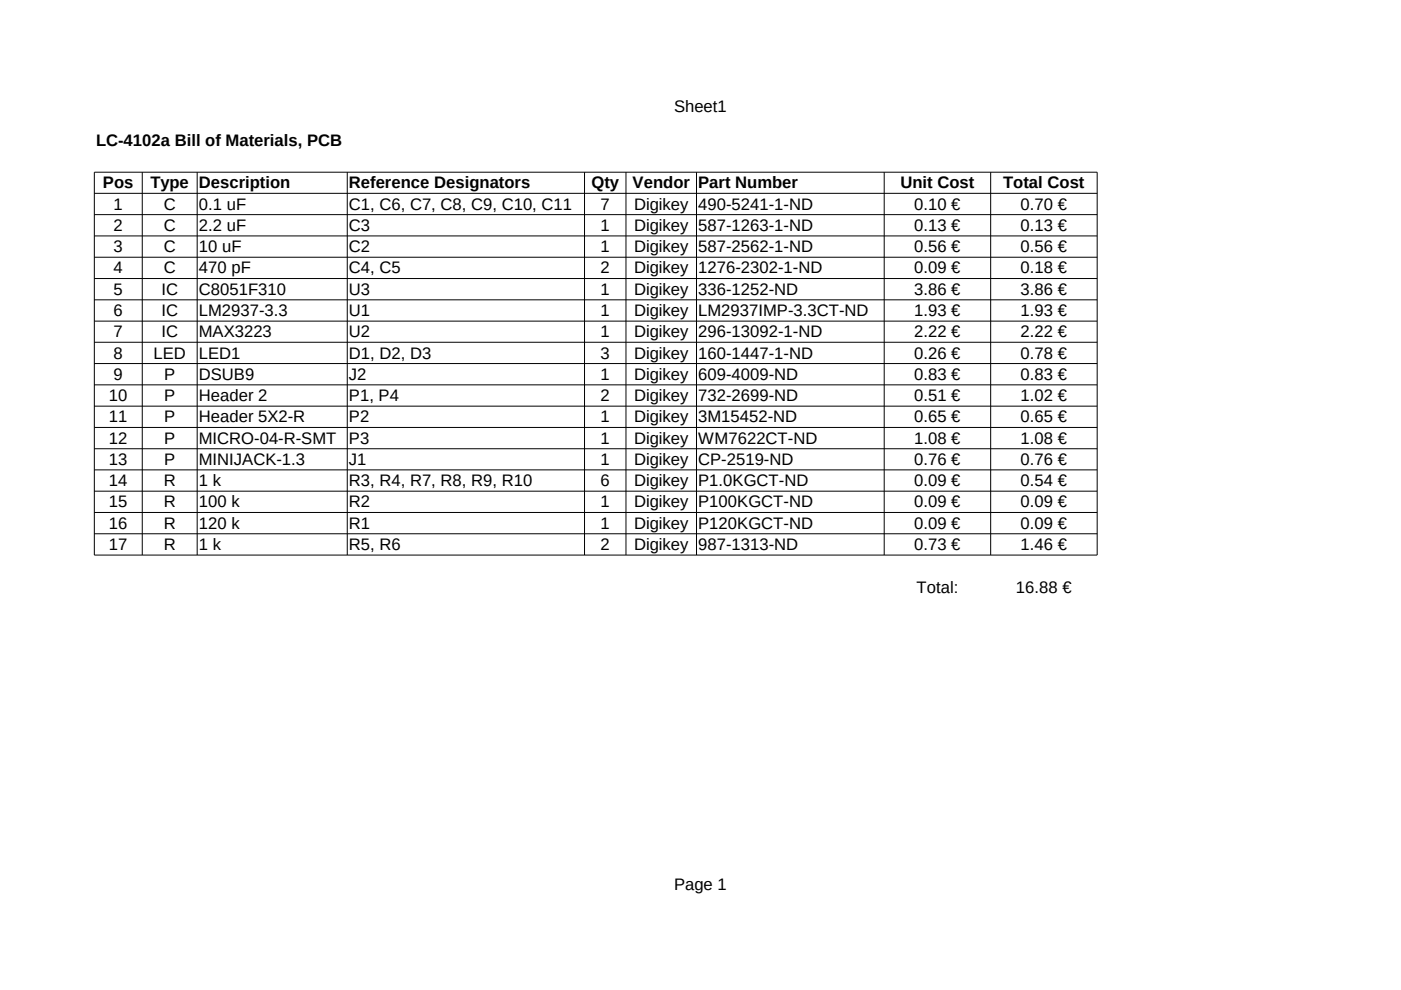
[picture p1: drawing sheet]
<svg xmlns="http://www.w3.org/2000/svg" width="297mm" height="210mm" viewBox="0 0 297 210" stroke-linecap="round" stroke-linejoin="round" font-family="sans-serif">
<defs><g id="words">
<g font-size="3.5">
<text x="142.9" y="23.7">Sheet1</text>
<text x="20.4" y="30.9">LC-4102a Bill of Materials, PCB</text>
<text x="21.8" y="39.9">Pos</text>
<text x="31.9" y="39.9">Type</text>
<text x="42.2" y="39.9">Description</text>
<text x="74" y="39.9">Reference Designators</text>
<text x="125.4" y="39.9">Qty</text>
<text x="134.1" y="39.9">Vendor</text>
<text x="148" y="39.9">Part Number</text>
<text x="190.9" y="39.9">Unit Cost</text>
<text x="212.7" y="39.9">Total Cost</text>
<text x="24.1" y="44.5">1</text>
<text x="34.7" y="44.5">C</text>
<text x="42.2" y="44.5">0.1 uF</text>
<text x="74" y="44.5">C1, C6, C7, C8, C9, C10, C11</text>
<text x="127.3" y="44.5">7</text>
<text x="134.4" y="44.5">Digikey</text>
<text x="148" y="44.5">490-5241-1-ND</text>
<text x="193.8" y="44.5">0.10 €</text>
<text x="216.4" y="44.5">0.70 €</text>
<text x="24.1" y="49">2</text>
<text x="24.1" y="53.4">3</text>
<text x="34.7" y="49">C</text>
<text x="34.7" y="53.4">C</text>
<text x="42.2" y="49">2.2 uF</text>
<text x="42.2" y="53.4">10 uF</text>
<text x="74" y="49">C3</text>
<text x="74" y="53.4">C2</text>
<text x="127.3" y="49">1</text>
<text x="127.3" y="53.4">1</text>
<text x="134.4" y="49">Digikey</text>
<text x="134.4" y="53.4">Digikey</text>
<text x="148" y="49">587-1263-1-ND</text>
<text x="148" y="53.4">587-2562-1-ND</text>
<text x="193.8" y="49">0.13 €</text>
<text x="193.8" y="53.4">0.56 €</text>
<text x="216.4" y="49">0.13 €</text>
<text x="216.4" y="53.4">0.56 €</text>
<text x="24.1" y="58">4</text>
<text x="34.7" y="58">C</text>
<text x="42.2" y="58">470 pF</text>
<text x="74" y="58">C4, C5</text>
<text x="127.3" y="58">2</text>
<text x="134.4" y="58">Digikey</text>
<text x="148" y="58">1276-2302-1-ND</text>
<text x="193.8" y="58">0.09 €</text>
<text x="216.4" y="58">0.18 €</text>
<text x="24.1" y="62.5">5</text>
<text x="34.2" y="62.5">IC</text>
<text x="42.2" y="62.5">C8051F310</text>
<text x="74" y="62.5">U3</text>
<text x="127.3" y="62.5">1</text>
<text x="134.4" y="62.5">Digikey</text>
<text x="148" y="62.5">336-1252-ND</text>
<text x="193.8" y="62.5">3.86 €</text>
<text x="216.4" y="62.5">3.86 €</text>
<text x="24.1" y="67">6</text>
<text x="24.1" y="71.5">7</text>
<text x="34.2" y="67">IC</text>
<text x="34.2" y="71.5">IC</text>
<text x="42.2" y="67">LM2937-3.3</text>
<text x="42.2" y="71.5">MAX3223</text>
<text x="74" y="67">U1</text>
<text x="74" y="71.5">U2</text>
<text x="127.3" y="67">1</text>
<text x="127.3" y="71.5">1</text>
<text x="134.4" y="67">Digikey</text>
<text x="134.4" y="71.5">Digikey</text>
<text x="148" y="67">LM2937IMP-3.3CT-ND</text>
<text x="148" y="71.5">296-13092-1-ND</text>
<text x="193.8" y="67">1.93 €</text>
<text x="193.8" y="71.5">2.22 €</text>
<text x="216.4" y="67">1.93 €</text>
<text x="216.4" y="71.5">2.22 €</text>
<text x="24.1" y="76">8</text>
<text x="32.5" y="76">LED</text>
<text x="42.2" y="76">LED1</text>
<text x="74" y="76">D1, D2, D3</text>
<text x="127.3" y="76">3</text>
<text x="134.4" y="76">Digikey</text>
<text x="148" y="76">160-1447-1-ND</text>
<text x="193.8" y="76">0.26 €</text>
<text x="216.4" y="76">0.78 €</text>
<text x="24.1" y="80.5">9</text>
<text x="34.8" y="80.5">P</text>
<text x="42.2" y="80.5">DSUB9</text>
<text x="74" y="80.5">J2</text>
<text x="127.3" y="80.5">1</text>
<text x="134.4" y="80.5">Digikey</text>
<text x="148" y="80.5">609-4009-ND</text>
<text x="193.8" y="80.5">0.83 €</text>
<text x="216.4" y="80.5">0.83 €</text>
<text x="23.1" y="85">10</text>
<text x="23.1" y="89.5">11</text>
<text x="34.8" y="85">P</text>
<text x="34.8" y="89.5">P</text>
<text x="42.2" y="85">Header 2</text>
<text x="42.2" y="89.5">Header 5X2-R</text>
<text x="74" y="85">P1, P4</text>
<text x="74" y="89.5">P2</text>
<text x="127.3" y="85">2</text>
<text x="127.3" y="89.5">1</text>
<text x="134.4" y="85">Digikey</text>
<text x="134.4" y="89.5">Digikey</text>
<text x="148" y="85">732-2699-ND</text>
<text x="148" y="89.5">3M15452-ND</text>
<text x="193.8" y="85">0.51 €</text>
<text x="193.8" y="89.5">0.65 €</text>
<text x="216.4" y="85">1.02 €</text>
<text x="216.4" y="89.5">0.65 €</text>
<text x="23.1" y="94.1">12</text>
<text x="34.8" y="94.1">P</text>
<text x="42.2" y="94.1">MICRO-04-R-SMT</text>
<text x="74" y="94.1">P3</text>
<text x="127.3" y="94.1">1</text>
<text x="134.4" y="94.1">Digikey</text>
<text x="148" y="94.1">WM7622CT-ND</text>
<text x="193.8" y="94.1">1.08 €</text>
<text x="216.4" y="94.1">1.08 €</text>
<text x="23.1" y="98.6">13</text>
<text x="34.8" y="98.6">P</text>
<text x="42.2" y="98.6">MINIJACK-1.3</text>
<text x="74" y="98.6">J1</text>
<text x="127.3" y="98.6">1</text>
<text x="134.4" y="98.6">Digikey</text>
<text x="148" y="98.6">CP-2519-ND</text>
<text x="193.8" y="98.6">0.76 €</text>
<text x="216.4" y="98.6">0.76 €</text>
<text x="23.1" y="103.1">14</text>
<text x="23.1" y="107.6">15</text>
<text x="34.7" y="103.1">R</text>
<text x="34.7" y="107.6">R</text>
<text x="42.2" y="103.1">1 k</text>
<text x="42.2" y="107.6">100 k</text>
<text x="74" y="103.1">R3, R4, R7, R8, R9, R10</text>
<text x="74" y="107.6">R2</text>
<text x="127.3" y="103.1">6</text>
<text x="127.3" y="107.6">1</text>
<text x="134.4" y="103.1">Digikey</text>
<text x="134.4" y="107.6">Digikey</text>
<text x="148" y="103.1">P1.0KGCT-ND</text>
<text x="148" y="107.6">P100KGCT-ND</text>
<text x="193.8" y="103.1">0.09 €</text>
<text x="193.8" y="107.6">0.09 €</text>
<text x="216.4" y="103.1">0.54 €</text>
<text x="216.4" y="107.6">0.09 €</text>
<text x="23.1" y="112.1">16</text>
<text x="34.7" y="112.1">R</text>
<text x="42.2" y="112.1">120 k</text>
<text x="74" y="112.1">R1</text>
<text x="127.3" y="112.1">1</text>
<text x="134.4" y="112.1">Digikey</text>
<text x="148" y="112.1">P120KGCT-ND</text>
<text x="193.8" y="112.1">0.09 €</text>
<text x="216.4" y="112.1">0.09 €</text>
<text x="23.1" y="116.6">17</text>
<text x="34.7" y="116.6">R</text>
<text x="42.2" y="116.6">1 k</text>
<text x="74" y="116.6">R5, R6</text>
<text x="127.3" y="116.6">2</text>
<text x="134.4" y="116.6">Digikey</text>
<text x="148" y="116.6">987-1313-ND</text>
<text x="193.8" y="116.6">0.73 €</text>
<text x="216.4" y="116.6">1.46 €</text>
<text x="194.3" y="125.6">Total:</text>
<text x="215.4" y="125.6">16.88 €</text>
<text x="142.9" y="188.7">Page 1</text>
</g>
</g></defs>
<g fill="none" stroke="#000" stroke-width=".21">
<path d="M20 36.5h212.6v81.2h-212.6zM30.2 36.5v81.2M41.8 36.5v81.2M73.6 36.5v81.2M123.9 36.5v81.2M132.7 36.5v81.2M147.7 36.5v81.2M187.5 36.5v81.2M210 36.5v81.2M20 41h212.6M20 45.5h212.6M20 50h212.6"/>
<path d="M20 54.5h212.6M20 59.1h212.6M20 63.6h212.6M20 68.1h212.6M20 72.6h212.6M20 77.1h212.6M20 81.6h212.6M20 86.1h212.6M20 90.6h212.6M20 95.1h212.6M20 99.6h212.6M20 104.1h212.6"/>
<path d="M20 108.7h212.6M20 113.2h212.6"/>
</g>
<use href="#words"/>
</svg>
